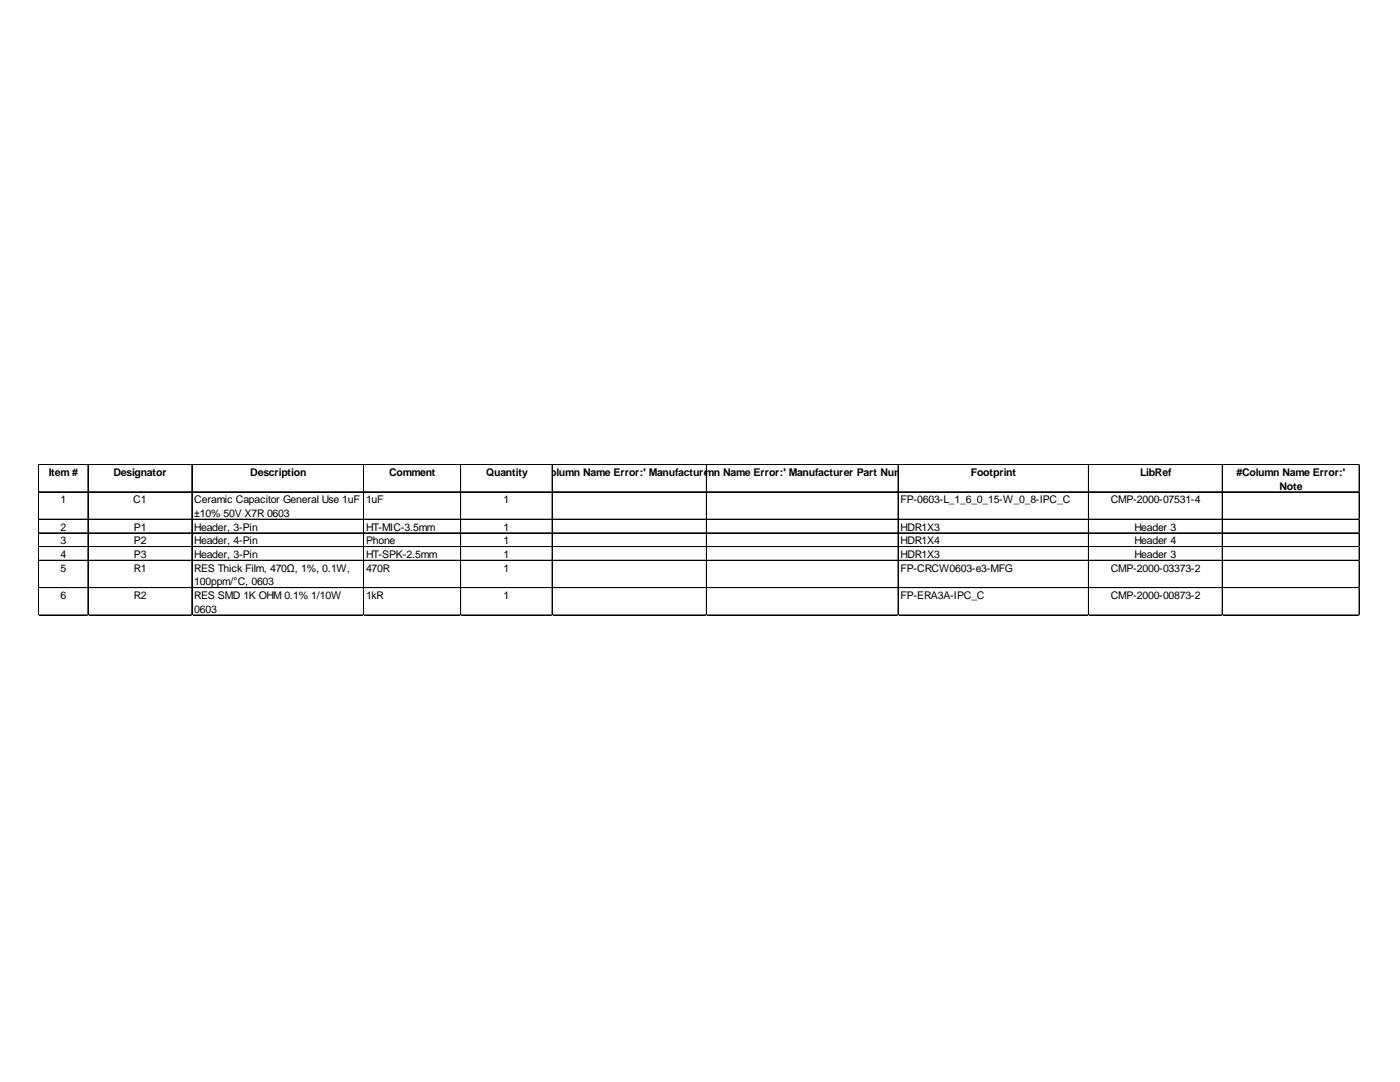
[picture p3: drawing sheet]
<svg xmlns="http://www.w3.org/2000/svg" width="279mm" height="216mm" viewBox="0 0 279 216" stroke-linecap="round" stroke-linejoin="round" font-family="sans-serif">
<defs><g id="words">
<g font-size="2.1">
<text x="9.7" y="94.9">Item #</text>
<text x="22.6" y="94.9">Designator</text>
<text x="50" y="94.9">Description</text>
<text x="77.6" y="94.9">Comment</text>
<text x="97" y="94.9">Quantity</text>
<text x="107.2" y="94.9">#Column Name Error:' Manuf#Colum 1Name Error:' Manufacturer Part Number 1</text>
<text x="135.3" y="94.9">acture</text>
<text x="141.5" y="94.9">rn</text>
<text x="193.7" y="94.9">Footprint</text>
<text x="227.5" y="94.9">LibRef</text>
<text x="246.8" y="94.9">#Column Name Error:'</text>
<text x="12.1" y="100.4">1</text>
<text x="26.6" y="100.4">C1</text>
<text x="38.8" y="100.4">Ceramic Capacitor General Use 1uF</text>
<text x="73" y="100.4">1uF</text>
<text x="100.5" y="100.4">1</text>
<text x="179.7" y="100.4">FP-0603-L_1_6_0_15-W_0_8-IPC_C</text>
<text x="221.7" y="100.4">CMP-2000-07531-4</text>
<text x="255.3" y="97.7">Note</text>
<text x="12.1" y="105.9">2</text>
<text x="26.7" y="105.9">P1</text>
<text x="38.8" y="103.1">±10% 50V X7R 0603</text>
<text x="38.8" y="105.9">Header, 3-Pin</text>
<text x="73" y="105.9">HT-MIC-3.5mm</text>
<text x="100.5" y="105.9">1</text>
<text x="179.7" y="105.9">HDR1X3</text>
<text x="226.4" y="105.9">Header 3</text>
<text x="12.1" y="108.6">3</text>
<text x="12.1" y="111.3">4</text>
<text x="26.7" y="108.6">P2</text>
<text x="26.7" y="111.3">P3</text>
<text x="38.8" y="108.6">Header, 4-Pin</text>
<text x="38.8" y="111.3">Header, 3-Pin</text>
<text x="73" y="108.6">Phone</text>
<text x="73" y="111.3">HT-SPK-2.5mm</text>
<text x="100.5" y="108.6">1</text>
<text x="100.5" y="111.3">1</text>
<text x="179.7" y="108.6">HDR1X4</text>
<text x="179.7" y="111.3">HDR1X3</text>
<text x="226.4" y="108.6">Header 4</text>
<text x="226.4" y="111.3">Header 3</text>
<text x="12.1" y="114.1">5</text>
<text x="12.1" y="119.5">6</text>
<text x="26.7" y="114.1">R1</text>
<text x="26.7" y="119.5">R2</text>
<text x="38.8" y="114.1">RES Thick Film, 470Ω, 1%, 0.1W,</text>
<text x="38.8" y="116.8">100ppm/°C, 0603</text>
<text x="38.8" y="119.5">RES SMD 1K OHM 0.1% 1/10W</text>
<text x="73" y="114.1">470R</text>
<text x="73" y="119.5">1kR</text>
<text x="100.5" y="114.1">1</text>
<text x="100.5" y="119.5">1</text>
<text x="179.7" y="114.1">FP-CRCW0603-e3-MFG</text>
<text x="179.7" y="119.5">FP-ERA3A-IPC_C</text>
<text x="221.7" y="114.1">CMP-2000-03373-2</text>
<text x="221.7" y="119.5">CMP-2000-00873-2</text>
<text x="38.8" y="122.3">0603</text>
</g>
</g></defs>
<g fill="none" stroke="#000" stroke-width=".2">
<path d="M7.6 92.7v30.1M7.7 92.7v30.1M7.7 92.7h263.7M7.7 98.1h263.7M7.7 98.2h263.7M17.5 92.8v30M17.6 92.8v30M38.3 92.8v30M72.6 92.8v30M91.9 92.8v30M92 92.8v30M110.2 92.8v30"/>
<path d="M141 92.8v30M179.2 92.8v30M179.3 92.8v30M217.2 92.8v30M217.3 92.8v30M243.9 92.8v30M244 92.8v30M271.2 92.8v30M271.3 92.8v30M7.7 103.6h9.8M7.7 103.7h9.8M7.7 106.3h9.8"/>
<path d="M7.7 106.4h9.8M7.7 109.1h9.8M7.7 111.8h9.8M7.7 117.2h9.8M7.7 117.3h9.8M17.7 103.6h20.6M17.7 103.7h20.6M17.7 106.3h20.6M17.7 106.4h20.6M17.7 109.1h20.6M17.7 111.8h20.6M17.7 117.2h20.6"/>
<path d="M17.7 117.3h20.6M38.4 103.6h34.2M38.4 103.7h34.2M38.4 106.3h34.2M38.4 106.4h34.2M38.4 109.1h34.2M38.4 111.8h34.2M38.4 117.2h34.2M38.4 117.3h34.2M72.7 103.6h19.2M72.7 103.7h19.2M72.7 106.3h19.2"/>
<path d="M72.7 106.4h19.2M72.7 109.1h19.2M72.7 111.8h19.2M72.7 117.2h19.2M72.7 117.3h19.2M92 103.6h18.2M92 103.7h18.2M92 106.3h18.2M92 106.4h18.2M92 109.1h18.2M92 111.8h18.2M92 117.2h18.2"/>
<path d="M92 117.3h18.2M110.3 103.6h30.7M110.3 103.7h30.7M110.3 106.3h30.7M110.3 106.4h30.7M110.3 109.1h30.7M110.3 111.8h30.7M110.3 117.2h30.7M110.3 117.3h30.7M141.1 103.6h38.1M141.1 103.7h38.1M141.1 106.3h38.1"/>
<path d="M141.1 106.4h38.1M141.1 109.1h38.1M141.1 111.8h38.1M141.1 117.2h38.1M141.1 117.3h38.1M179.3 103.6h37.9M179.3 103.7h37.9M179.3 106.3h37.9M179.3 106.4h37.9M179.3 109.1h37.9M179.3 111.8h37.9M179.3 117.2h37.9"/>
<path d="M179.3 117.3h37.9M217.3 103.6h26.6M217.3 103.7h26.6M217.3 106.3h26.6M217.3 106.4h26.6M217.3 109.1h26.6M217.3 111.8h26.6M217.3 117.2h26.6M217.3 117.3h26.6M244 103.6h27.2M244 103.7h27.2M244 106.3h27.2"/>
<path d="M244 106.4h27.2M244 109.1h27.2M244 111.8h27.2M244 117.2h27.2M244 117.3h27.2M7.7 122.7h9.8M7.7 122.8h9.8M17.7 122.7h20.6M17.7 122.8h20.6M38.4 122.7h34.2M38.4 122.8h34.2M72.7 122.7h19.2"/>
<path d="M72.7 122.8h19.2M92 122.7h18.2M92 122.8h18.2M110.3 122.7h30.7M110.3 122.8h30.7M141.1 122.7h38.1M141.1 122.8h38.1M179.3 122.7h37.9M179.3 122.8h37.9M217.3 122.7h26.6M217.3 122.8h26.6M244 122.7h27.2"/>
<path d="M244 122.8h27.2"/>
</g>
<path d="M7.6 122.8v.1" fill="none" stroke="#d4d4d4" stroke-width=".2"/>
<path d="M7.6 122.8l.1 .1z" fill="#d4d4d4"/>
<path d="M17.5 122.8v.1" fill="none" stroke="#d4d4d4" stroke-width=".2"/>
<path d="M17.5 122.8l.2 .1z" fill="#d4d4d4"/>
<path d="M38.3 122.8v.1" fill="none" stroke="#d4d4d4" stroke-width=".2"/>
<path d="M38.3 122.8l.1 .1z" fill="#d4d4d4"/>
<path d="M72.6 122.8v.1" fill="none" stroke="#d4d4d4" stroke-width=".2"/>
<path d="M72.6 122.8l.1 .1z" fill="#d4d4d4"/>
<path d="M91.9 122.8v.1" fill="none" stroke="#d4d4d4" stroke-width=".2"/>
<path d="M91.9 122.8l.1 .1z" fill="#d4d4d4"/>
<path d="M110.2 122.8v.1" fill="none" stroke="#d4d4d4" stroke-width=".2"/>
<path d="M110.2 122.8l.1 .1z" fill="#d4d4d4"/>
<path d="M141 122.8v.1" fill="none" stroke="#d4d4d4" stroke-width=".2"/>
<path d="M141 122.8l.1 .1z" fill="#d4d4d4"/>
<path d="M179.2 122.8v.1" fill="none" stroke="#d4d4d4" stroke-width=".2"/>
<path d="M179.2 122.8l.1 .1z" fill="#d4d4d4"/>
<path d="M217.2 122.8v.1" fill="none" stroke="#d4d4d4" stroke-width=".2"/>
<path d="M217.2 122.8l.1 .1z" fill="#d4d4d4"/>
<path d="M243.9 122.8v.1" fill="none" stroke="#d4d4d4" stroke-width=".2"/>
<path d="M243.9 122.8l.1 .1z" fill="#d4d4d4"/>
<path d="M271.2 122.8v.1" fill="none" stroke="#d4d4d4" stroke-width=".2"/>
<path d="M271.2 122.8l.2 .1z" fill="#d4d4d4"/>
<path d="M271.4 92.7h.1" fill="none" stroke="#d4d4d4" stroke-width=".2"/>
<path d="M271.4 92.7v.1z" fill="#d4d4d4"/>
<path d="M271.4 98.1h.1" fill="none" stroke="#d4d4d4" stroke-width=".2"/>
<path d="M271.4 98.1v.2z" fill="#d4d4d4"/>
<path d="M271.4 103.6h.1" fill="none" stroke="#d4d4d4" stroke-width=".2"/>
<path d="M271.4 103.6v.1z" fill="#d4d4d4"/>
<path d="M271.4 106.3h.1" fill="none" stroke="#d4d4d4" stroke-width=".2"/>
<path d="M271.4 106.3v.1z" fill="#d4d4d4"/>
<path d="M271.4 109.1h.1" fill="none" stroke="#d4d4d4" stroke-width=".2"/>
<path d="M271.4 109.1v.1z" fill="#d4d4d4"/>
<path d="M271.4 111.8h.1" fill="none" stroke="#d4d4d4" stroke-width=".2"/>
<path d="M271.4 111.8v.1z" fill="#d4d4d4"/>
<path d="M271.4 117.2h.1" fill="none" stroke="#d4d4d4" stroke-width=".2"/>
<path d="M271.4 117.2v.2z" fill="#d4d4d4"/>
<path d="M271.4 122.7h.1" fill="none" stroke="#d4d4d4" stroke-width=".2"/>
<path d="M271.4 122.7v.1z" fill="#d4d4d4"/>
<use href="#words"/>
</svg>
